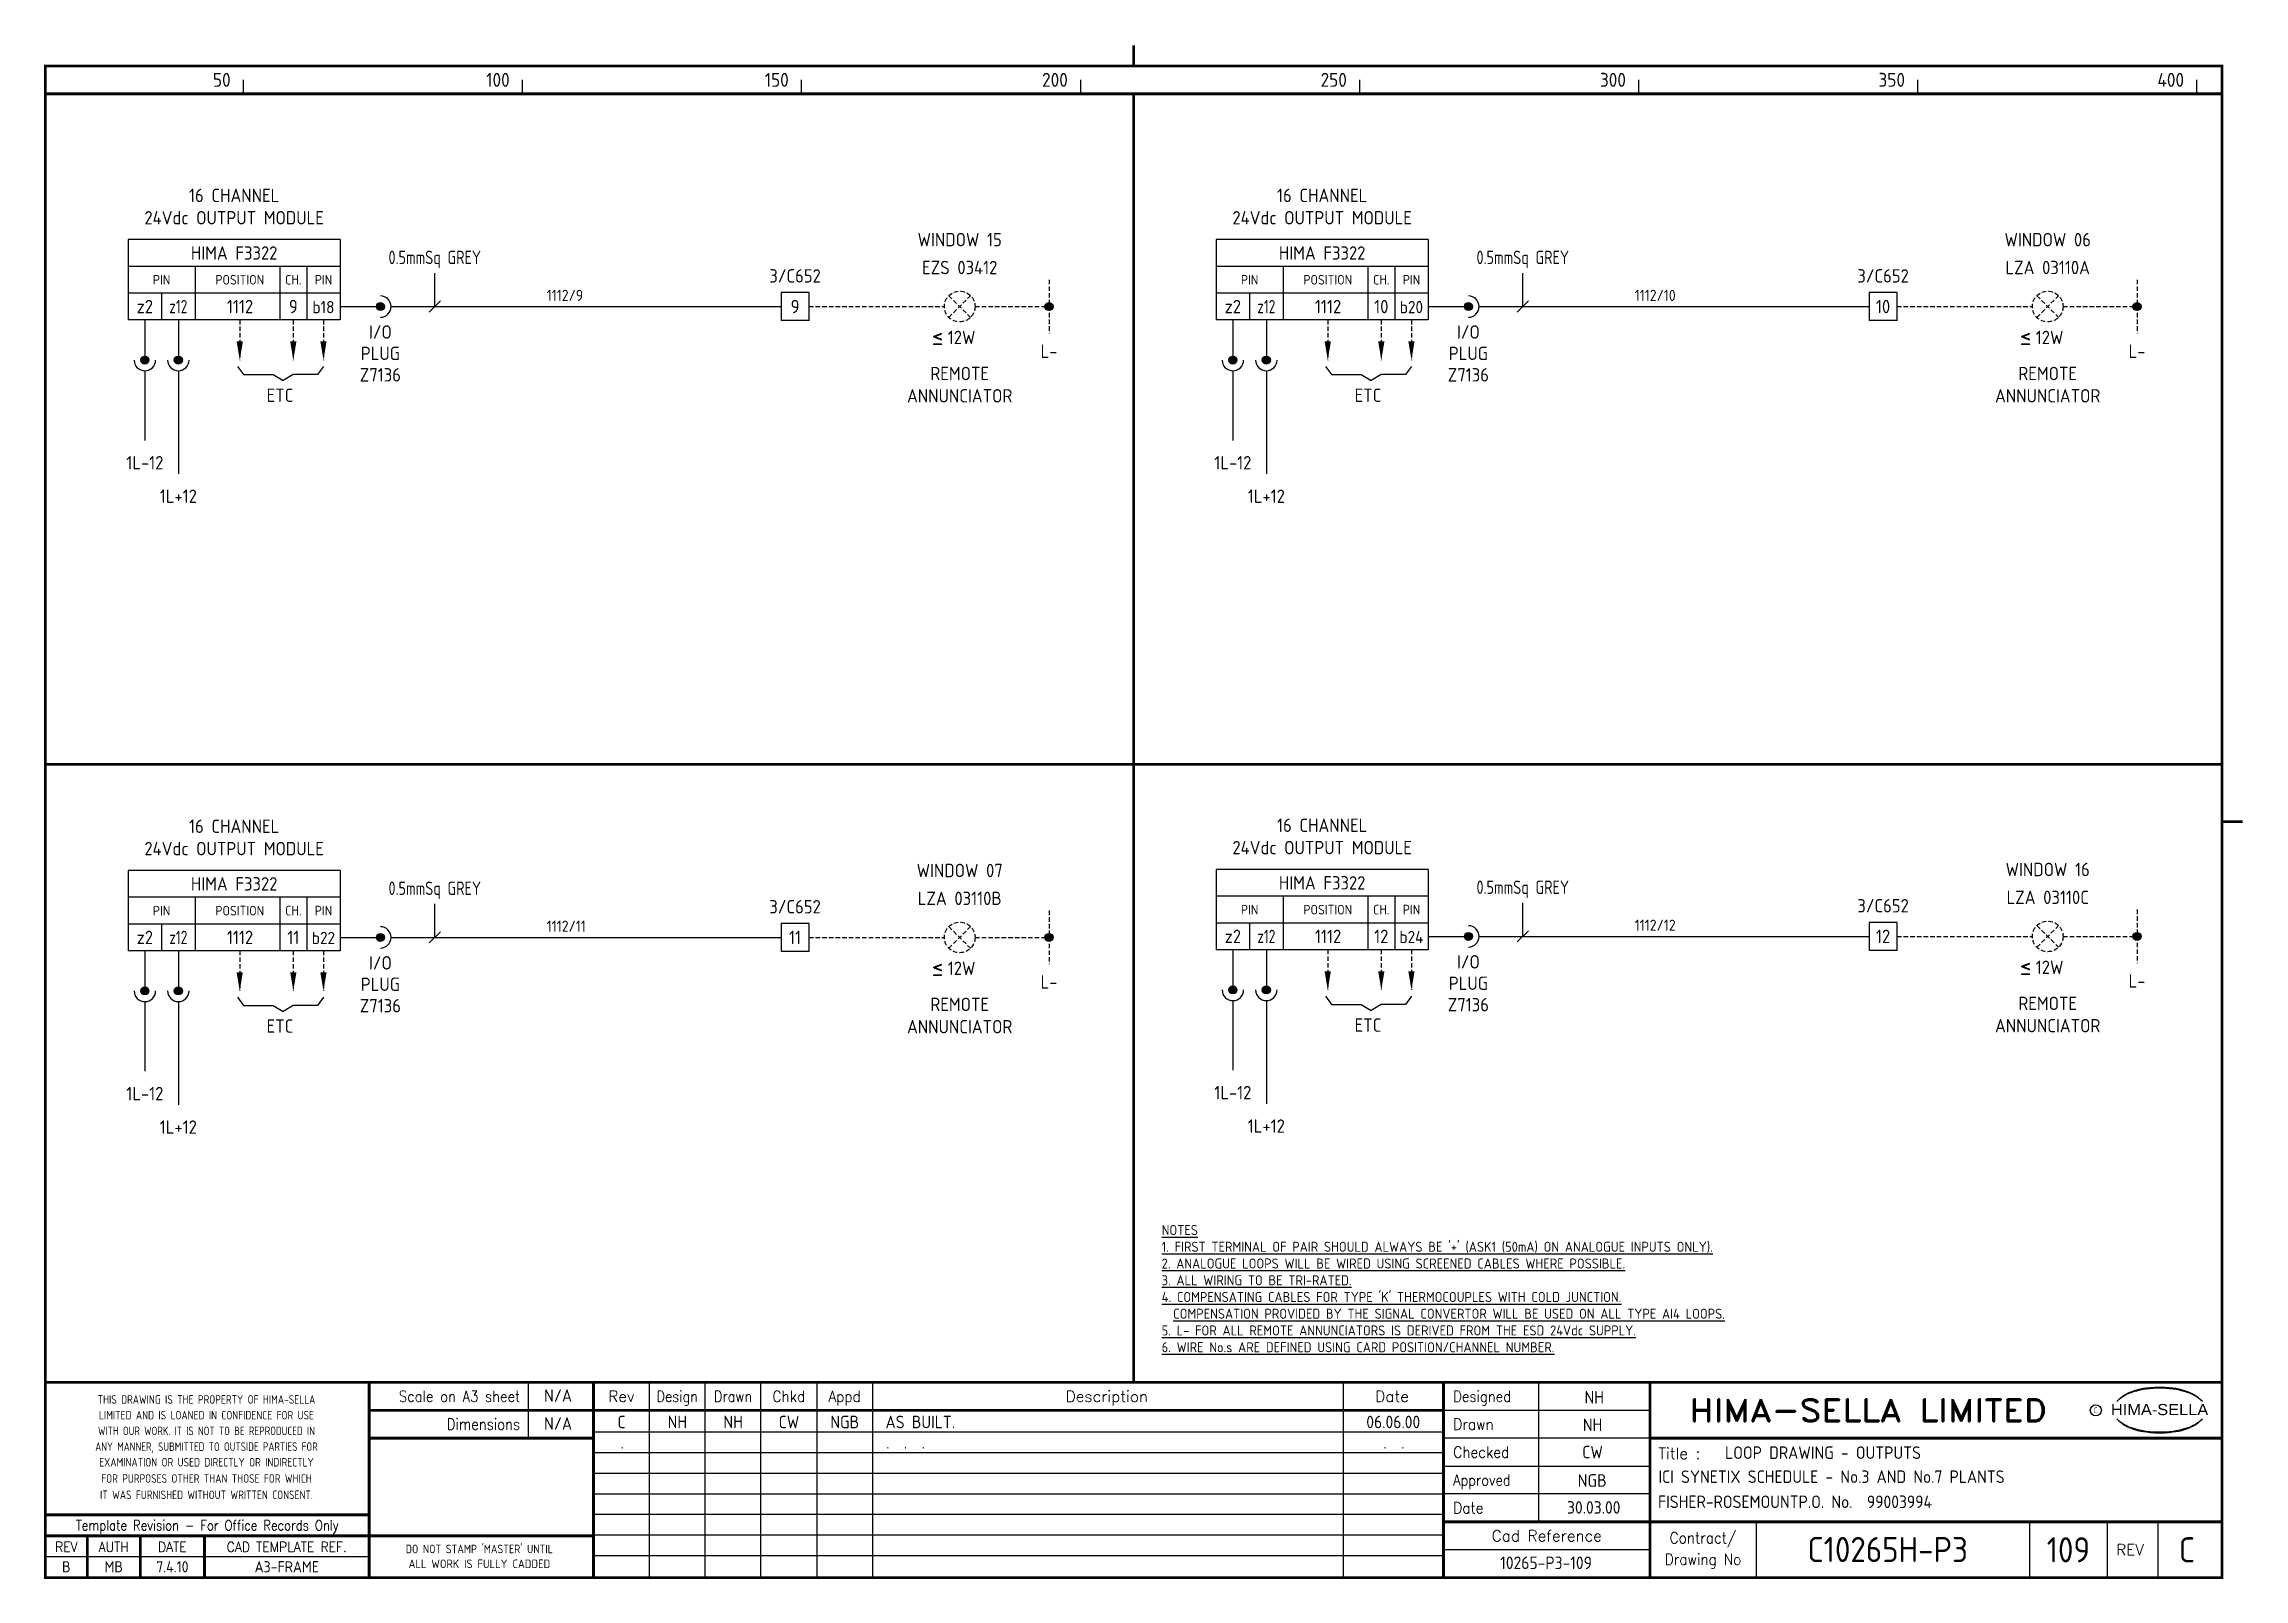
# Model space of a CAD drawing. Extents: x 14 to 408, y 0 to 275.
import ezdxf
from ezdxf.enums import TextEntityAlignment as Align

# ---------------------------------------------------------------- set-up
doc = ezdxf.new("R2010")
doc.units = 0
doc.header["$LTSCALE"] = 0.25
doc.header["$MEASUREMENT"] = 0
doc.linetypes.add('HIDDEN2', pattern=[4.7625, 3.175, -1.5875])
doc.layers.get('0').update_dxf_attribs({"color": 41, "linetype": 'CONTINUOUS'})
for name, color, linetype in [('00-DRG_FRAME', 12, 'CONTINUOUS'), ('01-DRAW', 7, 'CONTINUOUS'), ('051-TEXT', 2, 'CONTINUOUS'), ('117', 7, 'CONTINUOUS'), ('117-TEXT', 2, 'CONTINUOUS')]:
    doc.layers.add(name, color=color, linetype=linetype)
doc.styles.add('ARIAL', font='ARIAL.TTF', dxfattribs={"height": 2.5})
doc.styles.add('ISO', font='iso.shx')
doc.styles.add('ROMAND', font='ROMAND')

msp = doc.modelspace()

# ---------------------------------------------------------------- texts
at = {"layer": '00-DRG_FRAME', "style": 'ISO'}
for s, p in [('50', (47.69, 267.75)), ('100', (97.69, 267.75)), ('150', (147.69, 267.75)), ('200', (197.69, 267.75)), ('250', (247.69, 267.75)), ('300', (297.69, 267.75)), ('350', (347.69, 267.75)), ('400', (397.69, 267.75))]:
    msp.add_text(s, height=2.5, dxfattribs=at).set_placement(p, align=Align.RIGHT)
at = {"layer": '00-DRG_FRAME', "color": 3, "style": 'ISO'}
for s, width, p in [('THIS DRAWING IS THE PROPERTY OF HIMA-SELLA', 0.9, (43.36, 32.44)), ("DO NOT STAMP 'MASTER' UNTIL", 0.95, (92.25, 5.79))]:
    msp.add_text(s, height=1.53, dxfattribs=dict(at, width=width)).set_placement(p, align=Align.MIDDLE)
at = {"layer": '00-DRG_FRAME', "color": 4, "style": 'ROMAND', "width": 0.87}
for s, p in [('Scale on A3 sheet', (99.54, 32)), ('Dimensions', (99.54, 27.01))]:
    msp.add_text(s, height=2, dxfattribs=at).set_placement(p, align=Align.RIGHT)
at = {"layer": '00-DRG_FRAME', "color": 4, "style": 'ROMAND'}
for s, p in [('Rev', (117.7, 32)), ('Description', (204.69, 32)), ('Date', (255.79, 32))]:
    msp.add_text(s, height=2, dxfattribs=at).set_placement(p, align=Align.CENTER)
for s, width, p in [('Design', 0.85, (127.7, 32)), ('Drawn', 0.85, (137.7, 32)), ('Chkd', 0.9, (147.7, 32)), ('Appd', 0.9, (157.7, 32))]:
    msp.add_text(s, height=2, dxfattribs=dict(at, width=width)).set_placement(p, align=Align.CENTER)
for s, width, p in [('Designed', 0.87, (266.75, 32)), ('Drawn', 0.9, (266.75, 27)), ('Checked', 0.9, (266.75, 22)), ('Approved', 0.85, (266.75, 17)), ('Date', 0.9, (266.75, 12))]:
    msp.add_text(s, height=2, dxfattribs=dict(at, width=width)).set_placement(p)
at = {"layer": '00-DRG_FRAME', "style": 'ROMAND', "width": 1.15}
msp.add_text('HIMA-SELLA LIMITED', height=4, dxfattribs=at).set_placement((341.1, 30.5), align=Align.MIDDLE)
at = {"layer": '00-DRG_FRAME', "style": 'ARIAL', "width": 1.05}
msp.add_text('HIMA-SELLA', height=2, dxfattribs=at).set_placement((393.3, 29.63), align=Align.CENTER)
at = {"layer": '00-DRG_FRAME', "color": 3, "style": 'ISO'}
for s, width, p in [('LIMITED AND IS LOANED IN CONFIDENCE FOR USE', 0.9, (43.36, 29.62)), ('ANY MANNER, SUBMITTED TO OUTSIDE PARTIES FOR', 0.87, (43.36, 23.99)), ('WITH OUR WORK. IT IS NOT TO BE REPRODUCED IN', 0.87, (43.36, 26.81)), ('EXAMINATION OR USED DIRECTLY OR INDIRECTLY', 0.9, (43.36, 21.18)), ('IT WAS FURNISHED WITHOUT WRITTEN CONSENT.', 0.9, (43.36, 15.35)), ('FOR PURPOSES OTHER THAN THOSE FOR WHICH', 0.9, (43.36, 18.27))]:
    msp.add_text(s, height=1.53, dxfattribs=dict(at, width=width)).set_placement(p, align=Align.MIDDLE_CENTER)
at = {"layer": '00-DRG_FRAME', "color": 3, "style": 'ISO', "width": 0.9}
msp.add_text('C', height=1, dxfattribs=at).set_placement((381.84, 30), align=Align.CENTER)
at = {"layer": '00-DRG_FRAME', "color": 4, "style": 'ROMAND'}
msp.add_text('Title :', height=2, dxfattribs=at).set_placement((303.5, 21.75))
for s, height, width, p in [('Template Revision - For Office Records Only', 1.8, 0.85, (43.5, 9.62)), ('Contract/', 2, 0.9, (311.5, 7.5)), ('REV', 1.8, 0.9, (18.25, 6)), ('AUTH', 1.8, 0.9, (26.75, 6)), ('DATE', 1.8, 0.9, (37.25, 6)), ('CAD TEMPLATE REF.', 1.8, 0.9, (57.75, 6)), ('Drawing No', 2, 0.9, (311.5, 3.5))]:
    msp.add_text(s, height=height, dxfattribs=dict(at, width=width)).set_placement(p, align=Align.MIDDLE)
for s, p in [('Cad Reference', (283.5, 8)), ('REV', (388, 5.5))]:
    msp.add_text(s, height=2, dxfattribs=at).set_placement(p, align=Align.MIDDLE)
at = {"layer": '00-DRG_FRAME', "color": 41, "style": 'ISO'}
for s, p in [('B', (18.25, 1.45)), ('MB', (26.75, 1.45)), ('7.4.10', (37.25, 1.45)), ('A3-FRAME', (57.75, 1.45))]:
    msp.add_text(s, height=2, dxfattribs=at).set_placement(p, align=Align.CENTER)
at = {"layer": '00-DRG_FRAME', "color": 3, "style": 'ISO'}
msp.add_text('ALL WORK IS FULLY CADDED', height=1.53, dxfattribs=at).set_placement((92.25, 2.98), align=Align.MIDDLE_CENTER)
at = {"layer": '01-DRAW', "insert": (214.51, 63.71), "char_height": 1.8, "width": 133.83, "attachment_point": 1, "style": 'ISO'}
msp.add_mtext("{\\Fiso.shx;\\LNOTES\\P1. FIRST TERMINAL OF PAIR SHOULD ALWAYS BE '+' (ASK1 (50mA) ON ANALOGUE INPUTS ONLY).\\P2. ANALOGUE LOOPS WILL BE WIRED USING SCREENED CABLES WHERE POSSIBLE.\\P3. ALL WIRING TO BE TRI-RATED.\\P4. COMPENSATING CABLES FOR TYPE 'K' THERMOCOUPLES WITH COLD JUNCTION.\\P  COMPENSATION PROVIDED BY THE SIGNAL CONVERTOR WILL BE USED ON ALL TYPE AI4 LOOPS.\\P5. L- FOR ALL REMOTE ANNUNCIATORS IS DERIVED FROM THE ESD 24Vdc SUPPLY.\\P6. WIRE No.s ARE DEFINED USING CARD POSITION/CHANNEL NUMBER.}", dxfattribs=at)
at = {"layer": '117-TEXT', "style": 'ISO'}
for s, height, p in [('16 CHANNEL', 2.4, (48.32, 247.08)), ('16 CHANNEL', 2.4, (243.26, 247.08)), ('24Vdc OUTPUT MODULE', 2.4, (48.32, 243.08)), ('24Vdc OUTPUT MODULE', 2.4, (243.26, 243.08)), ('HIMA F3322', 2.4, (48.32, 236.76)), ('HIMA F3322', 2.4, (243.26, 236.76)), ('PIN', 1.728, (35.32, 232.3)), ('POSITION', 1.728, (49.32, 232.3)), ('CH.', 1.728, (58.92, 232.3)), ('PIN', 1.73, (64.32, 232.3)), ('PIN', 1.728, (230.26, 232.3)), ('POSITION', 1.728, (244.26, 232.3)), ('CH.', 1.728, (253.86, 232.3)), ('PIN', 1.73, (259.26, 232.3)), ('z2', 2.4, (32.32, 227.16)), ('1112', 2.4, (49.37, 227.16)), ('9', 2.4, (58.92, 227.16)), ('b18', 2.2, (64.32, 227.16)), ('z2', 2.4, (227.26, 227.16)), ('1112', 2.4, (244.32, 227.16)), ('10', 2.4, (253.86, 227.16)), ('b20', 2.2, (259.26, 227.16)), ('I/O', 2.4, (74.52, 222.6)), ('I/O', 2.4, (269.46, 222.6)), ('PLUG', 2.4, (74.52, 218.76)), ('PLUG', 2.4, (269.46, 218.76)), ('Z7136', 2.4, (74.52, 214.92)), ('Z7136', 2.4, (269.46, 214.92)), ('ETC', 2.4, (56.52, 211.26)), ('ETC', 2.4, (251.46, 211.26)), ('16 CHANNEL', 2.4, (48.32, 133.99)), ('16 CHANNEL', 2.4, (243.26, 134.17)), ('24Vdc OUTPUT MODULE', 2.4, (48.32, 129.99)), ('24Vdc OUTPUT MODULE', 2.4, (243.26, 130.17)), ('HIMA F3322', 2.4, (243.26, 123.85)), ('HIMA F3322', 2.4, (48.32, 123.67)), ('PIN', 1.728, (35.32, 119.2)), ('POSITION', 1.728, (49.32, 119.2)), ('CH.', 1.728, (58.92, 119.2)), ('PIN', 1.73, (64.32, 119.21)), ('PIN', 1.728, (230.26, 119.38)), ('POSITION', 1.728, (244.26, 119.38)), ('CH.', 1.728, (253.86, 119.38)), ('PIN', 1.73, (259.26, 119.39)), ('z2', 2.4, (32.32, 114.07)), ('1112', 2.4, (49.37, 114.07)), ('11', 2.4, (58.92, 114.07)), ('b22', 2.2, (64.32, 114.07)), ('z2', 2.4, (227.26, 114.25)), ('1112', 2.4, (244.32, 114.25)), ('12', 2.4, (253.86, 114.25)), ('b24', 2.2, (259.26, 114.25)), ('I/O', 2.4, (74.52, 109.51)), ('I/O', 2.4, (269.46, 109.69)), ('PLUG', 2.4, (74.52, 105.67)), ('PLUG', 2.4, (269.46, 105.85)), ('Z7136', 2.4, (74.52, 101.83)), ('Z7136', 2.4, (269.46, 102.01)), ('ETC', 2.4, (56.52, 98.17)), ('ETC', 2.4, (251.46, 98.35))]:
    msp.add_text(s, height=height, dxfattribs=at).set_placement(p, align=Align.CENTER)
for s, p in [('WINDOW 15', (178.32, 240.36)), ('WINDOW 06', (373.26, 240.36)), ('EZS 03412', (178.32, 235.36)), ('LZA 03110A', (373.26, 235.36)), ('3/C652', (148.82, 233.86)), ('3/C652', (343.76, 233.86)), ('9', (148.82, 228.36)), ('10', (343.76, 228.36)), ('L-', (194.32, 220.36)), ('L-', (389.26, 220.36)), ('REMOTE', (178.32, 216.36)), ('REMOTE', (373.26, 216.36)), ('ANNUNCIATOR', (178.32, 212.36)), ('ANNUNCIATOR', (373.26, 212.36)), ('1L-12', (32.32, 200.36)), ('1L-12', (227.26, 200.36)), ('1L+12', (38.32, 194.36)), ('1L+12', (233.26, 194.36)), ('WINDOW 07', (178.32, 127.27)), ('WINDOW 16', (373.26, 127.45)), ('LZA 03110B', (178.32, 122.27)), ('LZA 03110C', (373.26, 122.45)), ('3/C652', (148.82, 120.77)), ('3/C652', (343.76, 120.95)), ('11', (148.82, 115.27)), ('12', (343.76, 115.45)), ('L-', (194.32, 107.27)), ('L-', (389.26, 107.45)), ('REMOTE', (178.32, 103.27)), ('REMOTE', (373.26, 103.45)), ('ANNUNCIATOR', (178.32, 99.27)), ('ANNUNCIATOR', (373.26, 99.45)), ('1L-12', (32.32, 87.27)), ('1L-12', (227.26, 87.45)), ('1L+12', (38.32, 81.27)), ('1L+12', (233.26, 81.45))]:
    msp.add_text(s, height=2.4, dxfattribs=at).set_placement(p, align=Align.MIDDLE)
for s, width, p in [('0.5mmSq GREY', 0.85, (84.27, 235.97)), ('0.5mmSq GREY', 0.85, (279.21, 235.97)), ('z12', 0.8, (38.32, 227.16)), ('z12', 0.8, (233.26, 227.16)), ('0.5mmSq GREY', 0.85, (84.27, 122.88)), ('0.5mmSq GREY', 0.85, (279.21, 123.06)), ('z12', 0.8, (38.32, 114.07)), ('z12', 0.8, (233.26, 114.25))]:
    msp.add_text(s, height=2.4, dxfattribs=dict(at, width=width)).set_placement(p, align=Align.CENTER)
at = {"layer": '117-TEXT', "color": 3, "style": 'ISO'}
for s, p in [('1112/9', (104.32, 230.36)), ('1112/10', (299.26, 230.36)), ('1112/11', (104.32, 117.27)), ('1112/12', (299.26, 117.45))]:
    msp.add_text(s, height=2, dxfattribs=at).set_placement(p, align=Align.MIDDLE_LEFT)
at = {"layer": '117-TEXT', "style": 'ISO'}
for s, height, p in [('<', 3.36, (173.32, 221.63)), ('-', 3.36, (173.32, 220.27)), ('12W', 2.4, (176.18, 221.62)), ('<', 3.36, (368.26, 221.63)), ('-', 3.36, (368.26, 220.27)), ('12W', 2.4, (371.12, 221.62)), ('<', 3.36, (173.32, 108.54)), ('12W', 2.4, (176.18, 108.53)), ('<', 3.36, (368.26, 108.72)), ('12W', 2.4, (371.12, 108.71)), ('-', 3.36, (173.32, 107.18)), ('-', 3.36, (368.26, 107.36))]:
    msp.add_text(s, height=height, dxfattribs=at).set_placement(p)

# ---------------------------------------------------------------- blocks, each defined once
blk = doc.blocks.new('A3-REVA')
at = {"layer": '051-TEXT', "style": 'ISO'}
for tag, p in [('DESIGNED', (292.01, 31.7)), ('A', (117.73, 27.28)), ('DES', (127.73, 27.28)), ('DRN', (137.73, 27.28)), ('CHKD', (147.73, 27.28)), ('APPD', (157.73, 27.28)), ('DATE', (256, 27.28)), ('DRAWN', (291.72, 26.77)), ('CHECKED', (291.72, 21.89)), ('APPD', (291.65, 16.79)), ('DATE', (291.92, 11.96))]:
    blk.add_attdef(tag, text='', height=2.25, dxfattribs=at).set_placement(p, align=Align.CENTER)
blk.add_attdef('DESCRIPTION', (165.03, 27.28), '', height=2.25, dxfattribs=at)
blk = doc.blocks.new('A3-REVB')
at = {"layer": '051-TEXT', "style": 'ISO'}
for tag, p in [('A', (124.85, -20.36)), ('DES', (134.85, -20.36)), ('DRN', (144.85, -20.36)), ('CHKD', (154.85, -20.36)), ('APPD', (164.85, -20.36)), ('DATE', (263.12, -20.36))]:
    blk.add_attdef(tag, text='', height=2.25, dxfattribs=at).set_placement(p, align=Align.CENTER)
blk.add_attdef('DESCRIPTION', (172.15, -20.36), '', height=2.25, dxfattribs=at)
blk = doc.blocks.new('A3-TITLE')
at = {"layer": '051-TEXT', "style": 'ISO'}
blk.add_attdef('TITLE_1', (315.46, 21.78), '', height=2.25, dxfattribs=at)
for tag, p in [('DRGNO', (376.96, 3.24)), ('REV.', (398.2, 3.24))]:
    blk.add_attdef(tag, text='', height=4.5, dxfattribs=at).set_placement(p, align=Align.CENTER)
blk = doc.blocks.new('DOT')
for radius in [0.75, 0.65, 0.55, 0.45, 0.35, 0.25, 0.15, 0.05]:
    blk.add_circle((0, 0), radius)
blk = doc.blocks.new('A3-CONTRACT')
at = {"layer": '051-TEXT', "color": 41, "style": 'ISO'}
for tag, height, p in [('SCALE', 2.25, (106.71, 31.82)), ('DIMS', 2.25, (106.71, 26.8)), ('CAD-REF', 2.25, (283.73, 1.84)), ('CONTRACT', 4.5, (344.94, 3.1))]:
    blk.add_attdef(tag, text='', height=height, dxfattribs=at).set_placement(p, align=Align.CENTER)
for tag, p in [('TITLE_2', (303.86, 17.28)), ('TITLE_3', (303.79, 12.78))]:
    blk.add_attdef(tag, p, '', height=2.25, dxfattribs=at)

# ---------------------------------------------------------------- linework, layer by layer
at = {"layer": '00-DRG_FRAME'}
for p, q in [((50, 266.5), (50, 269)), ((100, 266.5), (100, 269)), ((150, 266.5), (150, 269)), ((200, 266.5), (200, 269)), ((250, 266.5), (250, 269)), ((300, 266.5), (300, 269)), ((350, 266.5), (350, 269)), ((400, 266.5), (400, 269)), ((101.01, 35.5), (101.01, 25.5)), ((122.7, 35.5), (122.7, 0.5)), ((132.7, 0.5), (132.7, 35.5)), ((142.7, 0.5), (142.7, 35.5)), ((152.7, 35.5), (152.7, 0.5)), ((162.7, 35.5), (162.7, 0.5)), ((247, 35.5), (247, 0.5)), ((282, 35.5), (282, 10.5)), ((265, 30.5), (302, 30.5)), ((265, 26.59), (112.7, 26.59)), ((302, 25.5), (265, 25.5)), ((265, 22.89), (112.7, 22.89)), ((265, 20.5), (302, 20.5)), ((265, 19.19), (112.7, 19.19)), ((265, 15.49), (112.7, 15.49)), ((302, 15.5), (265, 15.5)), ((265, 11.79), (112.7, 11.79)), ((265, 8.09), (112.7, 8.09)), ((321, 10.5), (321, 0.5)), ((370, 10.5), (370, 0.5)), ((384, 0.5), (384, 10.5)), ((393, 10.5), (393, 0.5)), ((72.5, 4.25), (14.5, 4.25)), ((265, 4.39), (112.7, 4.39)), ((302, 5.5), (265, 5.5))]:
    msp.add_line(p, q, dxfattribs=at)
at = {"layer": '00-DRG_FRAME', "const_width": 0.5}
for points in [[(209.5, 271.5), (209.5, 275.18)], [(209.5, 271.5), (209.5, 275.18)], [(14.5, 266.5), (404.5, 266.5)], [(209.5, 35.5), (209.5, 266.5)], [(14.5, 146.31), (404.5, 146.31)], [(404.5, 136), (408.18, 136)], [(404.5, 35.5), (14.5, 35.5)], [(72.5, 0.5), (72.5, 35.5)], [(112.7, 0.5), (112.7, 35.5)], [(265, 35.5), (265, 0.5)], [(302, 0.5), (302, 35.5)], [(265, 30.5), (72.5, 30.5)], [(112.7, 25.5), (72.5, 25.5)], [(404.5, 25.5), (302, 25.5)], [(14.5, 11.75), (72.5, 11.75)], [(14.5, 8), (72.5, 8)], [(22, 0.5), (22, 8)], [(31.5, 0.5), (31.5, 8)], [(43, 0.5), (43, 8)], [(112.7, 8), (72.5, 8)], [(265, 10.5), (404.5, 10.5)]]:
    msp.add_lwpolyline(points, dxfattribs=at)
msp.add_lwpolyline([(14.5, 0.5), (404.5, 0.5), (404.5, 271.5), (14.5, 271.5)], close=True, dxfattribs=at)
at = {"layer": '00-DRG_FRAME', "color": 3}
msp.add_circle((381.88, 30.5), 1, dxfattribs=at)
for centre, radius, start, end in [((390.6, 26.83), 7.24, 106.0532, 133.5024), ((390.88, 27.01), 7.3, 130.419, 136.057), ((390.11, 28.1), 5.98, 122.244, 131.6154), ((389.75, 28.78), 5.21, 111.8206, 122.8668), ((391.78, 24.7), 9.76, 107.5931, 113.9452), ((393.1, 18.5), 15.94, 89.2698, 106.3911), ((392.1, 23.52), 10.99, 96.0146, 107.3203), ((393.29, 16.31), 18.28, 92.8917, 97.3734), ((393.24, 18.86), 15.73, 89.7805, 93.1738), ((393.36, 18.86), 15.73, 86.8262, 90.2195), ((393.51, 18.5), 15.94, 73.6089, 90.7302), ((393.31, 16.31), 18.28, 82.6266, 87.1083), ((394.51, 23.52), 10.99, 72.6797, 83.9854), ((394.83, 24.7), 9.76, 66.0548, 72.4069), ((396, 26.83), 7.24, 46.4976, 73.9468), ((396.85, 28.78), 5.21, 57.1332, 68.1794), ((396.49, 28.1), 5.98, 48.3846, 57.756), ((395.73, 27.01), 7.3, 43.943, 49.581), ((390.88, 34.04), 7.3, 223.943, 229.581), ((390.6, 34.23), 7.24, 226.4976, 253.9468), ((390.11, 32.96), 5.98, 228.3846, 237.756), ((389.75, 32.28), 5.21, 237.1332, 248.1794), ((396, 34.23), 7.24, 286.0532, 313.5024), ((396.85, 32.28), 5.21, 291.8206, 302.8668), ((396.49, 32.96), 5.98, 302.244, 311.6154), ((395.73, 34.04), 7.3, 310.419, 316.057), ((391.78, 36.36), 9.76, 246.0548, 252.4069), ((393.1, 42.56), 15.94, 253.6089, 270.7302), ((392.1, 37.54), 10.99, 252.6797, 263.9854), ((393.29, 44.75), 18.28, 262.6266, 267.1083), ((393.24, 42.19), 15.73, 266.8262, 270.2195), ((393.51, 42.56), 15.94, 269.2698, 286.3911), ((393.36, 42.19), 15.73, 269.7805, 273.1738), ((393.31, 44.75), 18.28, 272.8917, 277.3734), ((394.51, 37.54), 10.99, 276.0146, 287.3203), ((394.83, 36.36), 9.76, 287.5931, 293.9452)]:
    msp.add_arc(centre, radius, start, end, dxfattribs=at)
at = {"layer": '117'}
for p, q in [((29.32, 240.36), (29.32, 225.96)), ((67.32, 240.36), (29.32, 240.36)), ((67.32, 240.36), (67.32, 225.96)), ((224.26, 240.36), (224.26, 225.96)), ((262.26, 240.36), (224.26, 240.36)), ((262.26, 240.36), (262.26, 225.96)), ((67.32, 235.56), (29.32, 235.56)), ((41.32, 235.56), (41.32, 225.96)), ((56.52, 235.56), (56.52, 225.96)), ((61.32, 235.56), (61.32, 225.96)), ((262.26, 235.56), (224.26, 235.56)), ((236.26, 235.56), (236.26, 225.96)), ((251.46, 235.56), (251.46, 225.96)), ((256.26, 235.56), (256.26, 225.96)), ((67.32, 230.76), (29.32, 230.76)), ((35.32, 230.76), (35.32, 225.96)), ((146.32, 230.86), (146.32, 225.86)), ((151.32, 230.86), (146.32, 230.86)), ((151.32, 225.86), (151.32, 230.86)), ((262.26, 230.76), (224.26, 230.76)), ((230.26, 230.76), (230.26, 225.96)), ((341.26, 230.86), (341.26, 225.86)), ((346.26, 230.86), (341.26, 230.86)), ((346.26, 225.86), (346.26, 230.86)), ((67.32, 225.96), (29.32, 225.96)), ((32.32, 225.96), (32.32, 218.76)), ((38.32, 225.96), (38.32, 218.76)), ((67.32, 228.36), (74.52, 228.36)), ((76.44, 228.36), (146.32, 228.36)), ((151.32, 225.86), (146.32, 225.86)), ((262.26, 225.96), (224.26, 225.96)), ((227.26, 225.96), (227.26, 218.76)), ((233.26, 225.96), (233.26, 218.76)), ((262.26, 228.36), (269.46, 228.36)), ((271.38, 228.36), (341.26, 228.36)), ((346.26, 225.86), (341.26, 225.86)), ((32.32, 216.84), (32.32, 204.36)), ((38.32, 216.84), (38.32, 198.36)), ((48.92, 217.62), (50, 216.18)), ((64.32, 217.62), (63.24, 216.18)), ((227.26, 216.84), (227.26, 204.36)), ((233.26, 216.84), (233.26, 198.36)), ((243.86, 217.62), (244.94, 216.18)), ((259.26, 217.62), (258.18, 216.18)), ((50, 216.18), (55.32, 216.18)), ((55.32, 216.18), (57.12, 215.1)), ((58.92, 216.18), (57.12, 215.1)), ((63.24, 216.18), (58.92, 216.18)), ((244.94, 216.18), (250.26, 216.18)), ((250.26, 216.18), (252.06, 215.1)), ((253.86, 216.18), (252.06, 215.1)), ((258.18, 216.18), (253.86, 216.18)), ((67.32, 127.27), (29.32, 127.27)), ((29.32, 127.27), (29.32, 112.87)), ((67.32, 127.27), (67.32, 112.87)), ((262.26, 127.45), (224.26, 127.45)), ((224.26, 127.45), (224.26, 113.05)), ((262.26, 127.45), (262.26, 113.05)), ((67.32, 122.47), (29.32, 122.47)), ((41.32, 122.47), (41.32, 112.87)), ((56.52, 122.47), (56.52, 112.87)), ((61.32, 122.47), (61.32, 112.87)), ((262.26, 122.65), (224.26, 122.65)), ((236.26, 122.65), (236.26, 113.05)), ((251.46, 122.65), (251.46, 113.05)), ((256.26, 122.65), (256.26, 113.05)), ((67.32, 117.67), (29.32, 117.67)), ((35.32, 117.67), (35.32, 112.87)), ((67.32, 115.27), (74.52, 115.27)), ((76.44, 115.27), (146.32, 115.27)), ((146.32, 117.77), (146.32, 112.77)), ((151.32, 117.77), (146.32, 117.77)), ((151.32, 112.77), (151.32, 117.77)), ((262.26, 117.85), (224.26, 117.85)), ((230.26, 117.85), (230.26, 113.05)), ((262.26, 115.45), (269.46, 115.45)), ((271.38, 115.45), (341.26, 115.45)), ((346.26, 117.95), (341.26, 117.95)), ((341.26, 117.95), (341.26, 112.95)), ((346.26, 112.95), (346.26, 117.95)), ((67.32, 112.87), (29.32, 112.87)), ((32.32, 112.87), (32.32, 105.67)), ((38.32, 112.87), (38.32, 105.67)), ((151.32, 112.77), (146.32, 112.77)), ((262.26, 113.05), (224.26, 113.05)), ((227.26, 113.05), (227.26, 105.85)), ((233.26, 113.05), (233.26, 105.85)), ((346.26, 112.95), (341.26, 112.95)), ((32.32, 103.75), (32.32, 91.27)), ((38.32, 103.75), (38.32, 85.27)), ((48.92, 104.53), (50, 103.09)), ((50, 103.09), (55.32, 103.09)), ((55.32, 103.09), (57.12, 102.01)), ((58.92, 103.09), (57.12, 102.01)), ((63.24, 103.09), (58.92, 103.09)), ((64.32, 104.53), (63.24, 103.09)), ((227.26, 103.93), (227.26, 91.45)), ((233.26, 103.93), (233.26, 85.45)), ((243.86, 104.71), (244.94, 103.27)), ((244.94, 103.27), (250.26, 103.27)), ((250.26, 103.27), (252.06, 102.19)), ((253.86, 103.27), (252.06, 102.19)), ((258.18, 103.27), (253.86, 103.27)), ((259.26, 104.71), (258.18, 103.27))]:
    msp.add_line(p, q, dxfattribs=at)
at = {"layer": '117', "color": 3}
for p, q in [((84.27, 228.36), (84.27, 234.36)), ((279.21, 228.36), (279.21, 234.36)), ((83.27, 227.36), (85.27, 229.36)), ((278.21, 227.36), (280.21, 229.36)), ((84.27, 115.27), (84.27, 121.27)), ((279.21, 115.45), (279.21, 121.45)), ((83.27, 114.27), (85.27, 116.27)), ((278.21, 114.45), (280.21, 116.45))]:
    msp.add_line(p, q, dxfattribs=at)
at = {"layer": '117', "linetype": 'HIDDEN2'}
for p, q in [((194.32, 233.16), (194.32, 223.56)), ((389.26, 233.16), (389.26, 223.56)), ((176.37, 226.42), (180.26, 230.31)), ((176.37, 230.31), (180.26, 226.42)), ((371.32, 230.31), (375.21, 226.42)), ((371.32, 226.42), (375.21, 230.31)), ((49.32, 225.96), (49.32, 218.76)), ((58.92, 225.96), (58.92, 218.76)), ((64.32, 225.96), (64.32, 218.76)), ((151.32, 228.36), (175.57, 228.36)), ((181.07, 228.36), (194.32, 228.36)), ((244.26, 225.96), (244.26, 218.76)), ((253.86, 225.96), (253.86, 218.76)), ((259.26, 225.96), (259.26, 218.76)), ((346.26, 228.36), (370.51, 228.36)), ((376.01, 228.36), (389.26, 228.36)), ((194.32, 120.07), (194.32, 110.47)), ((389.26, 120.25), (389.26, 110.65)), ((151.32, 115.27), (175.57, 115.27)), ((176.37, 117.21), (180.26, 113.32)), ((176.37, 113.32), (180.26, 117.21)), ((181.07, 115.27), (194.32, 115.27)), ((346.26, 115.45), (370.51, 115.45)), ((371.32, 113.5), (375.21, 117.39)), ((371.32, 117.39), (375.21, 113.5)), ((376.01, 115.45), (389.26, 115.45)), ((49.32, 112.87), (49.32, 105.67)), ((58.92, 112.87), (58.92, 105.67)), ((64.32, 112.87), (64.32, 105.67)), ((244.26, 113.05), (244.26, 105.85)), ((253.86, 113.05), (253.86, 105.85)), ((259.26, 113.05), (259.26, 105.85))]:
    msp.add_line(p, q, dxfattribs=at)
at = {"layer": '117'}
for centre, radius in [((74.52, 228.36), 0.72), ((74.52, 228.36), 0.624), ((74.52, 228.36), 0.528), ((74.52, 228.36), 0.432), ((74.52, 228.36), 0.336), ((269.46, 228.36), 0.72), ((269.46, 228.36), 0.624), ((269.46, 228.36), 0.528), ((269.46, 228.36), 0.432), ((269.46, 228.36), 0.336), ((74.52, 228.36), 0.24), ((74.52, 228.36), 0.144), ((74.52, 228.36), 0.048), ((269.46, 228.36), 0.24), ((269.46, 228.36), 0.144), ((269.46, 228.36), 0.048), ((32.32, 218.76), 0.72), ((32.32, 218.76), 0.624), ((32.32, 218.76), 0.528), ((32.32, 218.76), 0.432), ((32.32, 218.76), 0.336), ((32.32, 218.76), 0.24), ((32.32, 218.76), 0.144), ((32.32, 218.76), 0.048), ((38.32, 218.76), 0.72), ((38.32, 218.76), 0.624), ((38.32, 218.76), 0.528), ((38.32, 218.76), 0.432), ((38.32, 218.76), 0.336), ((38.32, 218.76), 0.24), ((38.32, 218.76), 0.144), ((38.32, 218.76), 0.048), ((227.26, 218.76), 0.72), ((227.26, 218.76), 0.624), ((227.26, 218.76), 0.528), ((227.26, 218.76), 0.432), ((227.26, 218.76), 0.336), ((227.26, 218.76), 0.24), ((227.26, 218.76), 0.144), ((227.26, 218.76), 0.048), ((233.26, 218.76), 0.72), ((233.26, 218.76), 0.624), ((233.26, 218.76), 0.528), ((233.26, 218.76), 0.432), ((233.26, 218.76), 0.336), ((233.26, 218.76), 0.24), ((233.26, 218.76), 0.144), ((233.26, 218.76), 0.048), ((74.52, 115.27), 0.72), ((74.52, 115.27), 0.624), ((74.52, 115.27), 0.528), ((74.52, 115.27), 0.432), ((74.52, 115.27), 0.336), ((74.52, 115.27), 0.24), ((74.52, 115.27), 0.144), ((74.52, 115.27), 0.048), ((269.46, 115.45), 0.72), ((269.46, 115.45), 0.624), ((269.46, 115.45), 0.528), ((269.46, 115.45), 0.432), ((269.46, 115.45), 0.336), ((269.46, 115.45), 0.24), ((269.46, 115.45), 0.144), ((269.46, 115.45), 0.048), ((227.26, 105.85), 0.72), ((227.26, 105.85), 0.624), ((233.26, 105.85), 0.72), ((233.26, 105.85), 0.624), ((32.32, 105.67), 0.72), ((32.32, 105.67), 0.624), ((32.32, 105.67), 0.528), ((32.32, 105.67), 0.432), ((32.32, 105.67), 0.336), ((32.32, 105.67), 0.24), ((32.32, 105.67), 0.144), ((32.32, 105.67), 0.048), ((38.32, 105.67), 0.72), ((38.32, 105.67), 0.624), ((38.32, 105.67), 0.528), ((38.32, 105.67), 0.432), ((38.32, 105.67), 0.336), ((38.32, 105.67), 0.24), ((38.32, 105.67), 0.144), ((38.32, 105.67), 0.048), ((227.26, 105.85), 0.528), ((227.26, 105.85), 0.432), ((227.26, 105.85), 0.336), ((227.26, 105.85), 0.24), ((227.26, 105.85), 0.144), ((227.26, 105.85), 0.048), ((233.26, 105.85), 0.528), ((233.26, 105.85), 0.432), ((233.26, 105.85), 0.336), ((233.26, 105.85), 0.24), ((233.26, 105.85), 0.144), ((233.26, 105.85), 0.048)]:
    msp.add_circle(centre, radius, dxfattribs=at)
at = {"layer": '117', "linetype": 'HIDDEN2'}
for centre in [(178.32, 228.36), (373.26, 228.36), (178.32, 115.27), (373.26, 115.45)]:
    msp.add_circle(centre, 2.75, dxfattribs=at)
at = {"layer": '117'}
for centre, start, end in [((74.52, 228.36), 270, 90), ((269.46, 228.36), 270, 90), ((32.32, 218.76), 180, 0), ((38.32, 218.76), 180, 0), ((227.26, 218.76), 180, 0), ((233.26, 218.76), 180, 0), ((74.52, 115.27), 270, 90), ((269.46, 115.45), 270, 90), ((32.32, 105.67), 180, 0), ((38.32, 105.67), 180, 0), ((227.26, 105.85), 180, 0), ((233.26, 105.85), 180, 0)]:
    msp.add_arc(centre, 1.92, start, end, dxfattribs=at)
for points in [[(49.88, 222.12), (48.76, 222.12), (49.32, 218.76)], [(59.48, 222.12), (58.36, 222.12), (58.92, 218.76)], [(64.88, 222.12), (63.76, 222.12), (64.32, 218.76)], [(244.82, 222.12), (243.7, 222.12), (244.26, 218.76)], [(254.42, 222.12), (253.3, 222.12), (253.86, 218.76)], [(259.82, 222.12), (258.7, 222.12), (259.26, 218.76)], [(49.88, 109.03), (48.76, 109.03), (49.32, 105.67)], [(59.48, 109.03), (58.36, 109.03), (58.92, 105.67)], [(64.88, 109.03), (63.76, 109.03), (64.32, 105.67)], [(244.82, 109.21), (243.7, 109.21), (244.26, 105.85)], [(254.42, 109.21), (253.3, 109.21), (253.86, 105.85)], [(259.82, 109.21), (258.7, 109.21), (259.26, 105.85)]]:
    msp.add_solid(points, dxfattribs=at)

# ---------------------------------------------------------------- block references
at = {"layer": '00-DRG_FRAME'}
for name, p, values in [('A3-CONTRACT', (-0.35, 0.19), {'TITLE_2': 'ICI SYNETIX SCHEDULE - No.3 AND No.7 PLANTS', 'TITLE_3': 'FISHER-ROSEMOUNTP.O. No.  99003994', 'CAD-REF': '10265-P3-109', 'CONTRACT': 'C10265H-P3', 'SCALE': 'N/A', 'DIMS': 'N/A'}), ('A3-REVB', (-7, 43.98), {'A': '.', 'DESCRIPTION': '.  .  .', 'DATE': '.  .'}), ('A3-TITLE', (0, 0), {'TITLE_1': 'LOOP DRAWING - OUTPUTS', 'DRGNO': '109', 'REV.': 'C'})]:
    msp.add_blockref(name, p, dxfattribs=at).add_auto_attribs(values)
ref = msp.add_blockref('A3-REVA', (0, 0), dxfattribs=at)
ref.add_attrib('A', 'C', dxfattribs={"layer": '051-TEXT', "height": 2.25, "style": 'ISO'}).set_placement((117.73, 27.28), align=Align.CENTER)
ref.add_attrib('DES', 'NH', dxfattribs={"layer": '051-TEXT', "height": 2.25, "style": 'ISO'}).set_placement((127.73, 27.28), align=Align.CENTER)
ref.add_attrib('DRN', 'NH', dxfattribs={"layer": '051-TEXT', "height": 2.25, "style": 'ISO'}).set_placement((137.73, 27.28), align=Align.CENTER)
ref.add_attrib('CHKD', 'CW', dxfattribs={"layer": '051-TEXT', "height": 2.25, "style": 'ISO'}).set_placement((147.73, 27.28), align=Align.CENTER)
ref.add_attrib('APPD', 'NGB', dxfattribs={"layer": '051-TEXT', "height": 2.25, "style": 'ISO'}).set_placement((157.73, 27.28), align=Align.CENTER)
ref.add_attrib('DESCRIPTION', 'AS BUILT.', (165.03, 27.28), dxfattribs={"layer": '051-TEXT', "height": 2.25, "style": 'ISO'})
ref.add_attrib('DATE', '06.06.00', dxfattribs={"layer": '051-TEXT', "height": 2.25, "style": 'ISO'}).set_placement((256, 27.28), align=Align.CENTER)
ref.add_attrib('DESIGNED', 'NH', dxfattribs={"layer": '051-TEXT', "height": 2.25, "style": 'ISO'}).set_placement((292.01, 31.7), align=Align.CENTER)
ref.add_attrib('DRAWN', 'NH', dxfattribs={"layer": '051-TEXT', "height": 2.25, "style": 'ISO'}).set_placement((291.72, 26.77), align=Align.CENTER)
ref.add_attrib('CHECKED', 'CW', dxfattribs={"layer": '051-TEXT', "height": 2.25, "style": 'ISO'}).set_placement((291.72, 21.89), align=Align.CENTER)
ref.add_attrib('APPD', 'NGB', dxfattribs={"layer": '051-TEXT', "height": 2.25, "style": 'ISO'}).set_placement((291.65, 16.79), align=Align.CENTER)
ref.add_attrib('DATE', '30.03.00', dxfattribs={"layer": '051-TEXT', "height": 2.25, "style": 'ISO'}).set_placement((291.92, 11.96), align=Align.CENTER)
at = {"layer": '117', "linetype": 'HIDDEN2', "xscale": 0.9600000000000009, "yscale": 0.9599999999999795, "zscale": 0.96}
for p in [(194.32, 228.36), (389.26, 228.36), (194.32, 115.27), (389.26, 115.45)]:
    msp.add_blockref('DOT', p, dxfattribs=at)

msp.set_redraw_order([(e.dxf.handle, doc.entitydb.next_handle()) for e in msp.query("TEXT MTEXT ATTDEF DIMENSION ARC_DIMENSION")])  # texts and dimensions are drawn at this point

doc.saveas('drawing.dxf')
